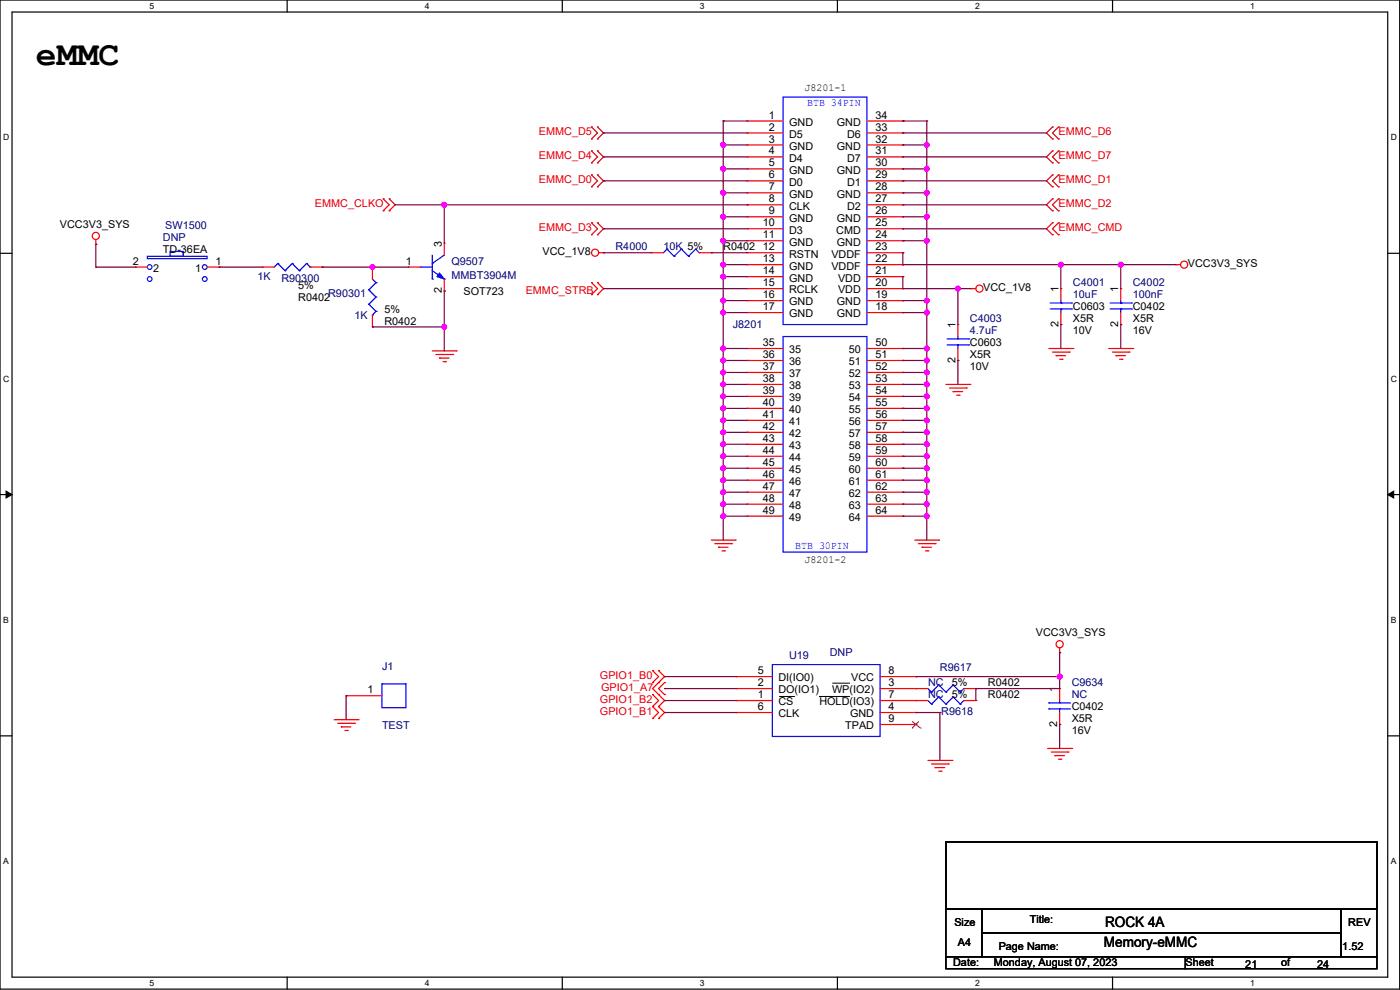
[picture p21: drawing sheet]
<svg xmlns="http://www.w3.org/2000/svg" width="297mm" height="210mm" viewBox="0 0 297 210" stroke-linecap="round" stroke-linejoin="round" font-family="sans-serif">
<defs><g id="words">
<text font-size="7.4" x="7.6" y="13.8">eMMC</text>
<g font-size="3">
<text x="234.5" y="196.6">ROCK 4A</text>
<text x="234.2" y="200.9">Memory-eMMC</text>
</g>
<g font-size="2.3">
<text x="170.7" y="19.4">J8201-1</text>
<text x="163.1" y="25.1">1</text>
<text x="163.1" y="27.7">2</text>
<text x="167.4" y="26.7">GND</text>
<text x="167.4" y="29.2">D5</text>
<text x="177.5" y="26.7">GND</text>
<text x="179.7" y="29.2">D6</text>
<text x="185.7" y="27.7">33</text>
<text x="185.7" y="25.1">34</text>
<text x="163.1" y="30.2">3</text>
<text x="163.1" y="32.8">4</text>
<text x="163.1" y="35.3">5</text>
<text x="167.4" y="31.8">GND</text>
<text x="167.4" y="34.3">D4</text>
<text x="177.5" y="31.8">GND</text>
<text x="179.7" y="34.3">D7</text>
<text x="185.7" y="32.8">31</text>
<text x="185.7" y="30.2">32</text>
<text x="185.7" y="35.3">30</text>
<text x="163.1" y="37.8">6</text>
<text x="163.1" y="40.4">7</text>
<text x="167.4" y="36.9">GND</text>
<text x="167.4" y="39.4">D0</text>
<text x="167.4" y="41.9">GND</text>
<text x="177.5" y="36.9">GND</text>
<text x="177.5" y="41.9">GND</text>
<text x="179.7" y="39.4">D1</text>
<text x="185.7" y="37.8">29</text>
<text x="185.7" y="40.4">28</text>
<text x="163.1" y="42.9">8</text>
<text x="163.1" y="45.5">9</text>
<text x="167.4" y="44.5">CLK</text>
<text x="167.4" y="47">GND</text>
<text x="177.5" y="47">GND</text>
<text x="179.7" y="44.5">D2</text>
<text x="185.7" y="42.9">27</text>
<text x="185.7" y="45.5">26</text>
<text x="12.7" y="48.3">VCC3V3_SYS</text>
<text x="34.6" y="53.6">TD-36EA</text>
<text x="93.7" y="52.3" transform="rotate(-90 93.7 52.3)">3</text>
<text x="153.4" y="53.1">R0402</text>
<text x="161.8" y="48">10</text>
<text x="161.8" y="50.5">11</text>
<text x="161.8" y="53.1">12</text>
<text x="167.4" y="49.6">D3</text>
<text x="167.4" y="52.1">GND</text>
<text x="177.4" y="49.6">CMD</text>
<text x="177.5" y="52.1">GND</text>
<text x="185.7" y="48">25</text>
<text x="185.7" y="53.1">23</text>
<text x="185.7" y="50.5">24</text>
<text x="28.2" y="56.1">2</text>
<text x="32.5" y="57.7">2</text>
<text x="41.4" y="57.7">1</text>
<text x="45.7" y="56.1">1</text>
<text x="86.1" y="56.1">1</text>
<text x="115.1" y="54.1">VCC_1V8</text>
<text x="161.8" y="55.6">13</text>
<text x="161.8" y="58.2">14</text>
<text x="167.4" y="54.6">RSTN</text>
<text x="167.4" y="57.2">GND</text>
<text x="167.4" y="59.7">GND</text>
<text x="176.4" y="54.6">VDDF</text>
<text x="176.4" y="57.2">VDDF</text>
<text x="177.8" y="59.7">VDD</text>
<text x="185.7" y="58.2">21</text>
<text x="185.7" y="55.6">22</text>
<text x="252" y="56.7">VCC3V3_SYS</text>
<text x="63.3" y="63.8">R0402</text>
<text x="63.3" y="61.2">5%</text>
<text x="93.7" y="62.2" transform="rotate(-90 93.7 62.2)">2</text>
<text x="98.3" y="62.5">SOT723</text>
<text x="161.8" y="60.7">15</text>
<text x="161.8" y="63.2">16</text>
<text x="161.8" y="65.8">17</text>
<text x="167.4" y="62.3">RCLK</text>
<text x="167.4" y="64.8">GND</text>
<text x="177.5" y="64.8">GND</text>
<text x="177.8" y="62.3">VDD</text>
<text x="185.7" y="60.7">20</text>
<text x="185.7" y="63.2">19</text>
<text x="185.7" y="65.8">18</text>
<text x="208.6" y="61.8">VCC_1V8</text>
<text x="224.5" y="62" transform="rotate(-90 224.5 62)">1</text>
<text x="227.6" y="65.8">C0603</text>
<text x="237.2" y="62" transform="rotate(-90 237.2 62)">1</text>
<text x="240.3" y="65.8">C0402</text>
<text x="81.5" y="68.9">R0402</text>
<text x="81.5" y="66.3">5%</text>
<text x="167.4" y="67.3">GND</text>
<text x="177.5" y="67.3">GND</text>
<text x="202.7" y="69.6" transform="rotate(-90 202.7 69.6)">1</text>
<text x="224.5" y="69.4" transform="rotate(-90 224.5 69.4)">2</text>
<text x="227.6" y="68.4">X5R</text>
<text x="227.6" y="70.9">10V</text>
<text x="237.2" y="69.4" transform="rotate(-90 237.2 69.4)">2</text>
<text x="240.3" y="68.4">X5R</text>
<text x="240.3" y="70.9">16V</text>
<text x="161.8" y="73.4">35</text>
<text x="161.8" y="75.9">36</text>
<text x="167.4" y="75">35</text>
<text x="167.4" y="77.5">36</text>
<text x="180.1" y="75">50</text>
<text x="180.1" y="77.5">51</text>
<text x="185.7" y="73.4">50</text>
<text x="185.7" y="75.9">51</text>
<text x="202.7" y="77" transform="rotate(-90 202.7 77)">2</text>
<text x="205.8" y="73.4">C0603</text>
<text x="205.8" y="76">X5R</text>
<text x="161.8" y="78.5">37</text>
<text x="161.8" y="81">38</text>
<text x="161.8" y="83.6">39</text>
<text x="167.4" y="80">37</text>
<text x="167.4" y="82.6">38</text>
<text x="180.1" y="80">52</text>
<text x="180.1" y="82.6">53</text>
<text x="185.7" y="78.5">52</text>
<text x="185.7" y="81">53</text>
<text x="185.7" y="83.6">54</text>
<text x="205.8" y="78.5">10V</text>
<text x="161.8" y="86.1">40</text>
<text x="161.8" y="88.6">41</text>
<text x="167.4" y="85.1">39</text>
<text x="167.4" y="87.7">40</text>
<text x="180.1" y="85.1">54</text>
<text x="180.1" y="87.7">55</text>
<text x="185.7" y="86.1">55</text>
<text x="185.7" y="88.6">56</text>
<text x="161.8" y="91.2">42</text>
<text x="161.8" y="93.7">43</text>
<text x="167.4" y="90.2">41</text>
<text x="167.4" y="92.7">42</text>
<text x="167.4" y="95.3">43</text>
<text x="180.1" y="90.2">56</text>
<text x="180.1" y="92.7">57</text>
<text x="180.1" y="95.3">58</text>
<text x="185.7" y="91.2">57</text>
<text x="185.7" y="93.7">58</text>
<text x="161.8" y="96.3">44</text>
<text x="161.8" y="98.8">45</text>
<text x="161.8" y="101.3">46</text>
<text x="167.4" y="97.8">44</text>
<text x="167.4" y="100.4">45</text>
<text x="180.1" y="97.8">59</text>
<text x="180.1" y="100.4">60</text>
<text x="185.7" y="96.3">59</text>
<text x="185.7" y="98.8">60</text>
<text x="185.7" y="101.3">61</text>
<text x="161.8" y="103.9">47</text>
<text x="161.8" y="106.4">48</text>
<text x="167.4" y="102.9">46</text>
<text x="167.4" y="105.4">47</text>
<text x="167.4" y="108">48</text>
<text x="180.1" y="102.9">61</text>
<text x="180.1" y="105.4">62</text>
<text x="180.1" y="108">63</text>
<text x="185.7" y="103.9">62</text>
<text x="185.7" y="106.4">63</text>
<text x="161.8" y="109">49</text>
<text x="167.4" y="110.5">49</text>
<text x="180.1" y="110.5">64</text>
<text x="185.7" y="109">64</text>
<text x="170.7" y="119.4">J8201-2</text>
<text x="219.7" y="134.9">VCC3V3_SYS</text>
<text x="160.8" y="143">5</text>
<text x="188.5" y="143">8</text>
<text x="78" y="147.1">1</text>
<text x="160.8" y="148.1">1</text>
<text x="160.8" y="145.5">2</text>
<text x="165.1" y="149.6">CS</text>
<text x="165.1" y="144.5">DI(IO0)</text>
<text x="165.1" y="147.1">DO(IO1)</text>
<text x="173.8" y="149.6">HOLD(IO3)</text>
<text x="176.5" y="147.1">WP(IO2)</text>
<text x="180.6" y="144.5">VCC</text>
<text x="188.5" y="148.1">7</text>
<text x="188.5" y="145.5">3</text>
<text x="202" y="148.1">5%</text>
<text x="202" y="145.6">5%</text>
<text x="209.6" y="148.1">R0402</text>
<text x="209.6" y="145.6">R0402</text>
<text x="224.3" y="146.8" transform="rotate(-90 224.3 146.8)">1</text>
<text x="160.8" y="150.6">6</text>
<text x="165.1" y="152.2">CLK</text>
<text x="179.3" y="154.7">TPAD</text>
<text x="180.3" y="152.2">GND</text>
<text x="188.5" y="150.6">4</text>
<text x="188.5" y="153.2">9</text>
<text x="224.3" y="154.2" transform="rotate(-90 224.3 154.2)">2</text>
<text x="227.4" y="150.7">C0402</text>
<text x="227.4" y="153.2">X5R</text>
<text x="227.4" y="155.7">16V</text>
<text x="202.5" y="196.4">Size</text>
<text x="218.5" y="195.9">Title:</text>
<text x="286" y="196.4">REV</text>
<text x="203.2" y="200.7">A4</text>
<text x="211.9" y="201.5">Page Name:</text>
<text x="284.8" y="201.5">1.52</text>
<text x="202.2" y="205">Date:</text>
<text x="210.8" y="205">Monday, August 07, 2023</text>
<text x="251.5" y="205">Sheet</text>
<text x="264.2" y="205.3">21</text>
<text x="271.8" y="205">of</text>
<text x="279.4" y="205.3">24</text>
</g>
<g font-size="2.3" fill="#00f">
<text x="171.2" y="22.4">BTB 34PIN</text>
<text x="168.7" y="116.4">BTB 30PIN</text>
</g>
<g font-size="2.3" fill="#d50000">
<text x="114.3" y="28.7">EMMC_D5</text>
<text x="224.6" y="28.7">EMMC_D6</text>
<text x="114.3" y="33.8">EMMC_D4</text>
<text x="224.6" y="33.8">EMMC_D7</text>
<text x="114.3" y="38.9">EMMC_D0</text>
<text x="224.6" y="38.9">EMMC_D1</text>
<text x="66.8" y="44">EMMC_CLKO</text>
<text x="224.6" y="44">EMMC_D2</text>
<text x="114.3" y="49.1">EMMC_D3</text>
<text x="224.6" y="49.1">EMMC_CMD</text>
<text x="111.5" y="62.3">EMMC_STRB</text>
<text x="127.3" y="144.1">GPIO1_B0</text>
<text x="127.3" y="149.1">GPIO1_B2</text>
<text x="127.5" y="146.6">GPIO1_A7</text>
<text x="127.3" y="151.7">GPIO1_B1</text>
</g>
<g font-size="2.3" fill="#000080">
<text x="34.6" y="51.1">DNP</text>
<text x="35.1" y="48.5">SW1500</text>
<text x="130.6" y="53.1">R4000</text>
<text x="140.7" y="53.1">10K 5%</text>
<text x="54.6" y="59.5">1K</text>
<text x="59.7" y="59.7">R90300</text>
<text x="95.8" y="56.2">Q9507</text>
<text x="95.8" y="59.2">MMBT3904M</text>
<text x="69.6" y="63">R90301</text>
<text x="227.6" y="60.7">C4001</text>
<text x="227.6" y="63.3">10uF</text>
<text x="240.3" y="60.7">C4002</text>
<text x="240.3" y="63.3">100nF</text>
<text x="75.2" y="67.6">1K</text>
<text x="155.5" y="69.6">J8201</text>
<text x="205.8" y="68.4">C4003</text>
<text x="205.8" y="70.9">4.7uF</text>
<text x="81" y="142">J1</text>
<text x="167.4" y="139.7">U19</text>
<text x="176" y="139.2">DNP</text>
<text x="199.4" y="142.3">R9617</text>
<text x="196.9" y="148.1">NC</text>
<text x="196.9" y="145.6">NC</text>
<text x="227.4" y="145.6">C9634</text>
<text x="227.4" y="148.1">NC</text>
<text x="81" y="154.7">TEST</text>
<text x="199.7" y="151.7">R9618</text>
</g>
<g font-size="1.8">
<text x="31.7" y="1.9">5</text>
<text x="90.1" y="1.9">4</text>
<text x="148.5" y="1.9">3</text>
<text x="206.8" y="1.9">2</text>
<text x="265.2" y="1.9">1</text>
<text x=".6" y="29.8">D</text>
<text x="295" y="29.8">D</text>
<text x=".6" y="81">C</text>
<text x="295" y="81">C</text>
<text x=".6" y="132.1">B</text>
<text x="295" y="132.1">B</text>
<text x=".6" y="183.3">A</text>
<text x="295" y="183.3">A</text>
<text x="31.7" y="209.2">5</text>
<text x="90.1" y="209.2">4</text>
<text x="148.5" y="209.2">3</text>
<text x="206.8" y="209.2">2</text>
<text x="265.2" y="209.2">1</text>
</g>
</g></defs>
<path d="M0 0h296.9v209.8h-296.9zM2.6 2.6h291.8v204.7h-291.8z" fill="none" stroke="#000" stroke-width=".25"/>
<g fill="#fff">
<path d="M31.7 .3h1v2h-1z"/>
<path d="M31.7 207.5h1v2.1h-1z"/>
</g>
<path d="M60.9 0v2.6M60.9 207.3v2.5" fill="none" stroke="#000" stroke-width=".25"/>
<g fill="#fff">
<path d="M90.1 .3h1v2h-1z"/>
<path d="M90.1 207.5h1v2.1h-1z"/>
</g>
<path d="M119.3 0v2.6M119.3 207.3v2.5" fill="none" stroke="#000" stroke-width=".25"/>
<g fill="#fff">
<path d="M148.5 .3h1v2h-1z"/>
<path d="M148.5 207.5h1v2.1h-1z"/>
</g>
<path d="M177.7 0v2.6M177.7 207.3v2.5" fill="none" stroke="#000" stroke-width=".25"/>
<g fill="#fff">
<path d="M206.8 .3h1v2h-1z"/>
<path d="M206.8 207.5h1v2.1h-1z"/>
</g>
<path d="M236 0v2.6M236 207.3v2.5" fill="none" stroke="#000" stroke-width=".25"/>
<g fill="#fff">
<path d="M265.2 .3h1v2h-1z"/>
<path d="M265.2 207.5h1v2.1h-1z"/>
<path d="M.6 28.1h1.4v2.1h-1.4z"/>
<path d="M295 28.1h1.3v2.1h-1.3z"/>
<path d="M.6 79.3h1.4v2.1h-1.4z"/>
<path d="M295 79.3h1.3v2.1h-1.3z"/>
</g>
<path d="M0 53.7h2.6M294.4 53.7h2.5" fill="none" stroke="#000" stroke-width=".25"/>
<g fill="#fff">
<path d="M.6 130.5h1.3v2h-1.3z"/>
<path d="M295 130.5h1.2v2h-1.2z"/>
</g>
<path d="M0 104.9h2.6M294.4 104.9h2.5" fill="none" stroke="#000" stroke-width=".25"/>
<path d="M1.3 104.2l1.3 .7-1.3 .7zM294.4 104.9l1.3-.7v1.4z" fill="#000" stroke="#000" stroke-width=".21"/>
<g fill="#fff">
<path d="M.6 181.7h1.3v2h-1.3z"/>
<path d="M295 181.7h1.2v2h-1.2z"/>
</g>
<path d="M0 156.1h2.6M294.4 156.1h2.5M200.7 178.6h91.4v14.2h-91.4zM200.7 192.8h7.6v10.2h-7.6zM208.3 192.8h76.2v5.1h-76.2zM208.3 197.9h76.2v5.1h-76.2zM284.5 192.8h7.6v10.2h-7.6zM200.7 203h50.8v2.5h-50.8zM251.5 203h40.6v2.5h-40.6z" fill="none" stroke="#000" stroke-width=".25"/>
<g fill="none" stroke="#f00" stroke-width=".25">
<path d="M158.5 25.7h.1M158.5 28.2h.1M158.5 30.7h.1M158.5 33.3h.1M158.5 35.8h.1M158.5 38.4h.1M158.5 25.7h7.6M158.5 28.2h7.6M158.5 30.7h7.6M158.5 33.3h7.6M158.5 35.8h7.6M158.5 38.4h7.6"/>
<path d="M183.9 25.7h7.6M183.9 28.2h7.6M183.9 30.7h7.6M183.9 33.3h7.6M183.9 35.8h7.6M183.9 38.4h7.6M191.5 25.7h.1M191.5 28.2h.1M191.5 30.7h.1M191.5 33.3h.1M191.5 35.8h.1M191.5 38.4h.1"/>
<path d="M20.3 51.8h.1M20.3 50.8v1M28.7 56.7h.1M28.7 56.7h2.6M44 56.7h2.5M46.5 56.7h.1M55.6 56.7h.1M55.6 56.7h2.6M65.8 56.7h2.5M68.3 56.7h.1M79 56.7h.1M79 56.7v2.5"/>
<path d="M86.6 56.7h.1M86.6 56.7h2.6M94.2 51.6h.1M94.2 51.6v2.5M94.2 59.2v2.5M127 53.6h1M128 53.6h.1M138.2 53.6h.1M138.2 53.6h2.5M148.3 53.6h2.6M150.9 53.6h.1M158.5 40.9h.1"/>
<path d="M158.5 43.4h.1M158.5 46h.1M158.5 48.5h.1M158.5 51.1h.1M158.5 53.6h.1M158.5 56.1h.1M158.5 58.7h.1M158.5 53.6h7.6M158.5 56.1h7.6M158.5 40.9h7.6M158.5 43.4h7.6M158.5 46h7.6"/>
<path d="M158.5 48.5h7.6M158.5 51.1h7.6M158.5 58.7h7.6M183.9 53.6h7.6M183.9 56.1h7.6M183.9 40.9h7.6M183.9 43.4h7.6M183.9 46h7.6M183.9 48.5h7.6M183.9 51.1h7.6M183.9 58.7h7.6M191.5 40.9h.1"/>
<path d="M191.5 43.4h.1M191.5 46h.1M191.5 48.5h.1M191.5 51.1h.1M191.5 53.6h.1M191.5 56.1h.1M191.5 58.7h.1M249.4 56.1h.1M249.4 56.1h1.1M79 69.4h.1M79 66.8v2.6M91.7 74.4h5.1"/>
<path d="M92.5 75.2h3.5M93.2 76h.1M93.2 76h2.1M94 76.7h.5M94.2 61.7h.1M94.5 76.7h.1M96 75.2h.1M96.8 74.4h.1M158.5 61.2h.1M158.5 63.8h.1M158.5 66.3h.1M158.5 73.9h.1"/>
<path d="M158.5 76.5h.1M158.5 79h.1M158.5 73.9h7.6M158.5 61.2h7.6M158.5 63.8h7.6M158.5 66.3h7.6M158.5 76.5h7.6M158.5 79h7.6M183.9 73.9h7.6M183.9 61.2h7.6M183.9 63.8h7.6M183.9 66.3h7.6"/>
<path d="M183.9 76.5h7.6M183.9 79h7.6M191.5 61.2h.1M191.5 63.8h.1M191.5 66.3h.1M191.5 73.9h.1M191.5 76.5h.1M191.5 79h.1M203.2 68.8h.1M203.2 76.5h.1M203.2 68.8v2.6M203.2 73.9v2.6"/>
<path d="M206 61.2h.1M206 61.2h1M222.5 73.9h5.1M223.3 74.7h3.5M224 75.5h.1M224 75.5h2.1M224.8 76.2h.5M225.1 61.2h.1M225.1 68.8h.1M225.1 61.2v2.6M225.1 66.3v2.5M225.3 76.2h.1"/>
<path d="M226.8 74.7h.1M227.6 73.9h.1M235.2 73.9h5.1M236 74.7h3.5M236.7 75.5h.1M236.7 75.5h2.1M237.5 76.2h.5M237.8 61.2h.1M237.8 68.8h.1M237.8 61.2v2.6M237.8 66.3v2.5M238 76.2h.1"/>
<path d="M239.5 74.7h.1M240.3 73.9h.1M158.5 81.5h.1M158.5 84.1h.1M158.5 86.6h.1M158.5 89.2h.1M158.5 91.7h.1M158.5 94.2h.1M158.5 96.8h.1M158.5 99.3h.1M158.5 81.5h7.6M158.5 84.1h7.6"/>
<path d="M158.5 86.6h7.6M158.5 89.2h7.6M158.5 91.7h7.6M158.5 94.2h7.6M158.5 96.8h7.6M158.5 99.3h7.6M183.9 81.5h7.6M183.9 84.1h7.6M183.9 86.6h7.6M183.9 89.2h7.6M183.9 91.7h7.6M183.9 94.2h7.6"/>
<path d="M183.9 96.8h7.6M183.9 99.3h7.6M191.5 81.5h.1M191.5 84.1h.1M191.5 86.6h.1M191.5 89.2h.1M191.5 91.7h.1M191.5 94.2h.1M191.5 96.8h.1M191.5 99.3h.1M200.7 81.5h5.1M201.4 82.3h3.6"/>
<path d="M202.2 83.1h.1M202.2 83.1h2M203 83.8h.5M203.5 83.8h.1M205 82.3h.1M205.8 81.5h.1M150.9 114.6h5.1M151.6 115.3h3.6M152.4 116.1h.1M152.4 116.1h2M153.2 116.9h.5M153.7 116.9h.1"/>
<path d="M155.2 115.3h.1M156 114.6h.1M158.5 101.9h.1M158.5 104.4h.1M158.5 106.9h.1M158.5 109.5h.1M158.5 101.9h7.6M158.5 104.4h7.6M158.5 106.9h7.6M158.5 109.5h7.6M183.9 101.9h7.6M183.9 104.4h7.6"/>
<path d="M183.9 106.9h7.6M183.9 109.5h7.6M191.5 101.9h.1M191.5 104.4h.1M191.5 106.9h.1M191.5 109.5h.1M194.1 114.6h5M194.8 115.3h3.6M195.6 116.1h.1M195.6 116.1h2M196.4 116.9h.5M196.9 116.9h.1"/>
<path d="M198.4 115.3h.1M199.1 114.6h.1M224.8 138.4h.1M224.8 137.4v1M70.9 152.7h5.1M71.6 153.4h3.6M72.4 154.2h.1M72.4 154.2h2M73.2 155h.5M73.4 147.6h.1M73.4 147.6h7.6M73.7 155h.1"/>
<path d="M75.2 153.4h.1M76 152.7h.1M156.2 148.6h.1M156.2 151.1h.1M156.2 143.5h.1M156.2 146.1h.1M156.2 148.6h7.6M156.2 146.1h7.6M156.2 151.1h7.6M156.2 143.5h7.6M186.7 148.6h10.2M186.7 146.1h10.2"/>
<path d="M186.7 151.1h7.6M186.7 143.5h7.6M186.7 153.7h7.6M194.3 148.6h.1M194.3 146.1h.1M194.3 151.1h.1M194.3 143.5h.1M194.3 153.7h.1M204.5 148.6h2.5M204.5 146.1h2.5M207 148.6h.1M207 146.1h.1"/>
<path d="M222.3 158.8h5M223 159.5h3.6M224.8 146.1h.1M224.8 153.7h.1M224.8 146.1v2.5M224.8 151.1v2.6M226.6 159.5h.1M227.3 158.8h.1M196.9 161.3h5M197.6 162.1h3.6M198.4 162.8h.1M198.4 162.8h2"/>
<path d="M199.1 163.6h.6M199.7 163.6h.1M201.2 162.1h.1M201.9 161.3h.1M223.8 160.3h.1M223.8 160.3h2M224.5 161h.6M225.1 161h.1"/>
<circle cx="20.3" cy="50" r=".76"/>
<circle cx="126.2" cy="53.6" r=".76"/>
<circle cx="251.2" cy="56.1" r=".76"/>
<circle cx="207.8" cy="61.2" r=".76"/>
<circle cx="224.8" cy="136.7" r=".76"/>
</g>
<g fill="none" stroke="#d50000" stroke-width=".25">
<path d="M125.5 37.1h.1M125.5 39.6h.1M125.5 32h.1M125.5 34.6h.1M125.5 26.9h.1M125.5 29.5h.1M125.5 37.1l1.3 1.3-1.3 1.2M125.5 32l1.3 1.3-1.3 1.3M125.5 26.9l1.3 1.3-1.3 1.3M126.8 39.6h.1M126.8 37.1h.1M126.8 34.6h.1"/>
<path d="M126.8 32h.1M126.8 29.5h.1M126.8 26.9h.1M126.8 37.1l1.2 1.3-1.2 1.2M126.8 32l1.2 1.3-1.2 1.3M126.8 26.9l1.2 1.3-1.2 1.3M223.3 39.6h.1M223.3 37.1h.1M223.3 29.5h.1M223.3 26.9h.1M223.3 34.6h.1M223.3 32h.1"/>
<path d="M223.3 37.1l-1.3 1.3 1.3 1.2M223.3 26.9l-1.3 1.3 1.3 1.3M223.3 32l-1.3 1.3 1.3 1.3M224.5 37.1h.1M224.5 39.6h.1M224.5 26.9h.1M224.5 29.5h.1M224.5 32h.1M224.5 34.6h.1M224.5 37.1l-1.2 1.3 1.2 1.2M224.5 26.9l-1.2 1.3 1.2 1.3M224.5 32l-1.2 1.3 1.2 1.3"/>
<path d="M81.3 42.2h.1M81.3 44.7h.1M81.3 42.2l1.3 1.2-1.3 1.3M82.6 44.7h.1M82.6 42.2h.1M82.6 42.2l1.2 1.2-1.2 1.3M125.5 47.3h.1M125.5 49.8h.1M125.5 60h.1M125.5 47.3l1.3 1.2-1.3 1.3M125.5 60l1.3 1.2-1.3 1.3M126.8 49.8h.1"/>
<path d="M126.8 47.3h.1M126.8 60h.1M126.8 47.3l1.2 1.2-1.2 1.3M126.8 60l1.2 1.2-1.2 1.3M223.3 44.7h.1M223.3 42.2h.1M223.3 49.8h.1M223.3 47.3h.1M223.3 42.2l-1.3 1.2 1.3 1.3M223.3 47.3l-1.3 1.2 1.3 1.3M224.5 42.2h.1M224.5 44.7h.1"/>
<path d="M224.5 47.3h.1M224.5 49.8h.1M224.5 42.2l-1.2 1.2 1.2 1.3M224.5 47.3l-1.2 1.2 1.2 1.3M125.5 62.5h.1M126.8 62.5h.1M138.4 142.3h.1M138.4 144.8h.1M138.4 149.9h.1M138.4 152.4h.1M138.4 147.3h.1M138.4 142.3l1.3 1.2-1.3 1.3"/>
<path d="M138.4 149.9l1.3 1.2-1.3 1.3M138.4 147.3l1.3 1.3-1.3 1.3M139.7 147.3h.1M139.7 144.8h.1M139.7 142.3h.1M139.7 152.4h.1M139.7 149.9h.1M139.7 142.3l1.3 1.2-2.6 2.6 2.6 2.5-1.3 1.3M139.7 149.9l1.3 1.2-1.3 1.3M141 147.3h.1M141 144.8h.1M141 144.8l-1.3 1.3 1.3 1.2"/>
</g>
<g fill="none" stroke="#00f" stroke-width=".25">
<path d="M166.1 20.6h17.8v48.2h-17.8zM31.3 54.4h12.7v.5h-12.7zM36.1 53.4h2.8v1h-2.8zM58.9 55.9h.1M58.9 55.9l-.7 .8M58.9 55.9l1.6 1.5M60.5 57.4h.1M62 55.9h.1M62 55.9l-1.5 1.5M62 55.9l1.5 1.5M63.5 57.4h.1M65 55.9h.1"/>
<path d="M65 55.9l-1.5 1.5M65 55.9l.8 .8M65.8 56.7h.1M79 59.2l.8 .8M79.8 60h.1M79.8 60l-1.6 1.5M89.2 56.7h.1M89.2 56.7h2.5M91.7 55.9h.1M91.7 59.2h.1M91.7 57.4l2.5 1.8M91.7 54.1v5.1"/>
<path d="M94.2 59.2h.1M94.2 54.1l-2.5 1.8M141.5 52.8h.1M141.5 52.8l-.8 .8M141.5 52.8l1.5 1.6M143 54.4h.1M144.5 52.8h.1M144.5 52.8l-1.5 1.6M144.5 52.8l1.6 1.6M146.1 54.4h.1M147.6 52.8h.1M147.6 52.8l-1.5 1.6"/>
<path d="M147.6 52.8l.7 .8M148.3 53.6h.1M78.2 61.5h.1M78.2 64.5h.1M78.2 61.5l1.6 1.5M78.2 64.5l1.6 1.6M79 66.8h.1M79.8 63h.1M79.8 66.1h.1M79.8 63l-1.6 1.5M79.8 66.1l-.8 .7M166.1 71.4h17.8v45.7h-17.8z"/>
<path d="M200.9 73.2h4.6M200.9 71.9h4.6M203.2 71.9h.1M203.2 73.2h.1M203.2 71.4v.5M203.2 73.2v.7M205.5 73.2h.1M205.5 71.9h.1M222.8 65.5h4.5M222.8 64.3h4.5M225.1 64.3h.1M225.1 65.5h.1"/>
<path d="M225.1 63.8v.5M225.1 65.5v.8M227.3 65.5h.1M227.3 64.3h.1M235.5 65.5h4.5M235.5 64.3h4.5M237.8 64.3h.1M237.8 65.5h.1M237.8 63.8v.5M237.8 65.5v.8M240 65.5h.1M240 64.3h.1"/>
<path d="M81 145h5.1v5.1h-5.1zM163.8 141h22.9v15.2h-22.9zM196.9 148.6l.7 .8M196.9 146.1l.7 .7M197.6 149.4h.1M197.6 146.8h.1M199.1 147.8h.1M199.1 145.3h.1M199.1 147.8l-1.5 1.6M199.1 147.8l1.6 1.6M199.1 145.3l-1.5 1.5M199.1 145.3l1.6 1.5"/>
<path d="M200.7 149.4h.1M200.7 146.8h.1M202.2 147.8h.1M202.2 145.3h.1M202.2 147.8l-1.5 1.6M202.2 147.8l1.5 1.6M202.2 145.3l-1.5 1.5M202.2 145.3l1.5 1.5M203.7 149.4h.1M203.7 146.8h.1M204.5 148.6h.1M204.5 146.1h.1"/>
<path d="M204.5 148.6l-.8 .8M204.5 146.1l-.8 .7M222.5 150.4h.1M222.5 149.1h.1M222.5 150.4h4.6M222.5 149.1h4.6M224.8 149.1h.1M224.8 150.4h.1M224.8 148.6v.5M224.8 150.4v.7"/>
<circle cx="31.8" cy="56.6" r=".5"/>
<circle cx="31.8" cy="59.2" r=".5"/>
<circle cx="43.4" cy="56.6" r=".5"/>
<circle cx="43.4" cy="59.2" r=".5"/>
</g>
<path d="M165.3 147.7h3.2M168.5 147.7h.1M173.7 147.7h6.4M176.6 144.9h3.5M180.1 147.7h.1M180.1 144.9h.1" fill="none" stroke="#000" stroke-width=".21"/>
<path d="M193.5 154.4h.1M193.5 153l1.8 1.4M194.9 153l-1.4 1.4M195.3 154.4h.1" fill="none" stroke="#804000" stroke-width=".21"/>
<path d="M93.2 57.9l1 1.3-1.5-.5z" fill="#00f" stroke="#00f" stroke-width=".25"/>
<g fill="none" stroke="#800040" stroke-width=".25">
<path d="M128 33.3h.1M128 38.4h.1M128 28.2h.1M128 28.2h30.5M128 33.3h30.5M128 38.4h30.5M153.4 25.7h.1M153.4 30.7h.1M153.4 35.8h.1M153.4 25.7h5.1M153.4 25.7v88.9M153.4 30.7h5.1"/>
<path d="M153.4 35.8h5.1M191.5 28.2h.1M191.5 33.3h.1M191.5 38.4h.1M191.5 25.7h.1M191.5 30.7h.1M191.5 35.8h.1M191.5 28.2h30.5M191.5 33.3h30.5M191.5 38.4h30.5M191.5 25.7h5.1M191.5 30.7h5.1"/>
<path d="M191.5 35.8h5.1M196.6 25.7h.1M196.6 30.7h.1M196.6 35.8h.1M196.6 25.7v88.9M20.3 51.8h.1M20.3 56.7h.1M20.3 56.7h8.4M20.3 51.8v4.9M46.5 56.7h.1M46.5 56.7h9.1M68.3 56.7h.1"/>
<path d="M68.3 56.7h18.3M79 56.7h.1M83.8 43.4h74.7M94.2 43.4h.1M94.2 43.4v8.2M128 48.5h.1M128 53.6h.1M128 48.5h30.5M128 53.6h10.2M150.9 53.6h.1M150.9 53.6h7.6M153.4 40.9h.1"/>
<path d="M153.4 46h.1M153.4 51.1h.1M153.4 56.1h.1M153.4 58.7h.1M153.4 56.1h5.1M153.4 40.9h5.1M153.4 46h5.1M153.4 51.1h5.1M153.4 58.7h5.1M158.5 43.4h.1M191.5 43.4h.1M191.5 58.7h.1"/>
<path d="M191.5 56.1h.1M191.5 53.6h.1M191.5 40.9h.1M191.5 46h.1M191.5 51.1h.1M191.5 48.5h.1M191.5 43.4h30.5M191.5 48.5h30.5M191.5 56.1h57.9M191.5 53.6v2.5M191.5 58.7v2.5M191.5 40.9h5.1"/>
<path d="M191.5 46h5.1M191.5 51.1h5.1M196.6 40.9h.1M196.6 46h.1M196.6 51.1h.1M225.1 56.1h.1M225.1 56.1v5.1M237.8 56.1h.1M237.8 56.1v5.1M79 69.4h.1M79 69.4h15.2M94.2 69.4h.1"/>
<path d="M94.2 61.7h.1M94.2 61.7v12.7M128 61.2h.1M128 61.2h30.5M153.4 63.8h.1M153.4 66.3h.1M153.4 73.9h.1M153.4 76.5h.1M153.4 79h.1M153.4 63.8h5.1M153.4 66.3h5.1M153.4 73.9h5.1"/>
<path d="M153.4 76.5h5.1M153.4 79h5.1M191.5 61.2h.1M191.5 63.8h.1M191.5 66.3h.1M191.5 79h.1M191.5 76.5h.1M191.5 73.9h.1M191.5 61.2h14.5M191.5 63.8h5.1M191.5 66.3h5.1M191.5 73.9h5.1"/>
<path d="M191.5 76.5h5.1M191.5 79h5.1M196.6 63.8h.1M196.6 66.3h.1M196.6 79h.1M196.6 76.5h.1M196.6 73.9h.1M203.2 61.2h.1M203.2 76.5h.1M203.2 61.2v7.6M203.2 76.5v5M225.1 68.8h.1"/>
<path d="M225.1 68.8v5.1M237.8 68.8h.1M237.8 68.8v5.1M153.4 81.5h.1M153.4 84.1h.1M153.4 86.6h.1M153.4 89.2h.1M153.4 91.7h.1M153.4 94.2h.1M153.4 96.8h.1M153.4 99.3h.1M153.4 81.5h5.1"/>
<path d="M153.4 84.1h5.1M153.4 86.6h5.1M153.4 89.2h5.1M153.4 91.7h5.1M153.4 94.2h5.1M153.4 96.8h5.1M153.4 99.3h5.1M191.5 99.3h.1M191.5 96.8h.1M191.5 94.2h.1M191.5 91.7h.1M191.5 89.2h.1"/>
<path d="M191.5 86.6h.1M191.5 84.1h.1M191.5 81.5h.1M191.5 81.5h5.1M191.5 84.1h5.1M191.5 86.6h5.1M191.5 89.2h5.1M191.5 91.7h5.1M191.5 94.2h5.1M191.5 96.8h5.1M191.5 99.3h5.1M196.6 99.3h.1"/>
<path d="M196.6 96.8h.1M196.6 94.2h.1M196.6 91.7h.1M196.6 89.2h.1M196.6 86.6h.1M196.6 84.1h.1M196.6 81.5h.1M153.4 101.9h.1M153.4 104.4h.1M153.4 106.9h.1M153.4 109.5h.1M153.4 101.9h5.1"/>
<path d="M153.4 104.4h5.1M153.4 106.9h5.1M153.4 109.5h5.1M191.5 109.5h.1M191.5 106.9h.1M191.5 104.4h.1M191.5 101.9h.1M191.5 101.9h5.1M191.5 104.4h5.1M191.5 106.9h5.1M191.5 109.5h5.1M196.6 109.5h.1"/>
<path d="M196.6 106.9h.1M196.6 104.4h.1M196.6 101.9h.1M224.8 138.4h.1M224.8 138.4v7.7h-17.8M73.4 147.6h.1M73.4 147.6v5.1M141 148.6h.1M141 151.1h.1M141 143.5h.1M141 146.1h.1M141 148.6h15.2"/>
<path d="M141 151.1h15.2M141 143.5h15.2M141 146.1h15.2M194.3 143.5h.1M194.3 151.1h.1M194.3 151.1h5.1M194.3 143.5h30.5M199.4 151.1h.1M199.4 151.1v10.2M207 146.1h.1M207 146.1v2.5M224.8 143.5h.1"/>
<path d="M224.8 153.7h.1M224.8 153.7v5.1"/>
</g>
<g fill="#f0f" stroke="#f0f" stroke-width=".25">
<circle cx="237.7" cy="56.1" r=".5"/>
<circle cx="225" cy="56.1" r=".5"/>
<circle cx="153.4" cy="30.7" r=".5"/>
<circle cx="153.4" cy="40.9" r=".5"/>
<circle cx="153.4" cy="35.8" r=".5"/>
<circle cx="153.4" cy="46" r=".5"/>
<circle cx="153.4" cy="56.1" r=".5"/>
<circle cx="153.4" cy="51.1" r=".5"/>
<circle cx="153.4" cy="63.8" r=".5"/>
<circle cx="153.4" cy="58.7" r=".5"/>
<circle cx="153.4" cy="66.3" r=".5"/>
<circle cx="153.4" cy="73.9" r=".5"/>
<circle cx="196.6" cy="30.7" r=".5"/>
<circle cx="196.6" cy="40.9" r=".5"/>
<circle cx="196.6" cy="35.8" r=".5"/>
<circle cx="196.6" cy="46" r=".5"/>
<circle cx="196.6" cy="63.8" r=".5"/>
<circle cx="196.6" cy="51.1" r=".5"/>
<circle cx="196.6" cy="66.3" r=".5"/>
<circle cx="153.4" cy="76.5" r=".5"/>
<circle cx="153.4" cy="81.5" r=".5"/>
<circle cx="153.4" cy="79" r=".5"/>
<circle cx="153.4" cy="84.1" r=".5"/>
<circle cx="153.4" cy="86.6" r=".5"/>
<circle cx="153.4" cy="89.2" r=".5"/>
<circle cx="153.4" cy="94.2" r=".5"/>
<circle cx="153.4" cy="91.7" r=".5"/>
<circle cx="153.4" cy="99.3" r=".5"/>
<circle cx="153.4" cy="96.8" r=".5"/>
<circle cx="153.4" cy="101.9" r=".5"/>
<circle cx="153.4" cy="104.4" r=".5"/>
<circle cx="153.4" cy="109.5" r=".5"/>
<circle cx="153.4" cy="106.9" r=".5"/>
<circle cx="196.6" cy="109.5" r=".5"/>
<circle cx="196.6" cy="106.9" r=".5"/>
<circle cx="196.6" cy="104.4" r=".5"/>
<circle cx="196.6" cy="101.9" r=".5"/>
<circle cx="196.6" cy="99.3" r=".5"/>
<circle cx="196.6" cy="96.8" r=".5"/>
<circle cx="196.6" cy="94.2" r=".5"/>
<circle cx="196.6" cy="91.7" r=".5"/>
<circle cx="196.6" cy="89.2" r=".5"/>
<circle cx="196.6" cy="86.6" r=".5"/>
<circle cx="196.6" cy="84.1" r=".5"/>
<circle cx="196.6" cy="81.5" r=".5"/>
<circle cx="196.6" cy="79" r=".5"/>
<circle cx="196.6" cy="76.5" r=".5"/>
<circle cx="196.6" cy="73.9" r=".5"/>
<circle cx="203.2" cy="61.2" r=".5"/>
<circle cx="224.8" cy="143.5" r=".5"/>
<circle cx="94.2" cy="69.3" r=".5"/>
<circle cx="79" cy="56.6" r=".5"/>
<circle cx="94.2" cy="43.4" r=".5"/>
</g>
<use href="#words"/>
</svg>
